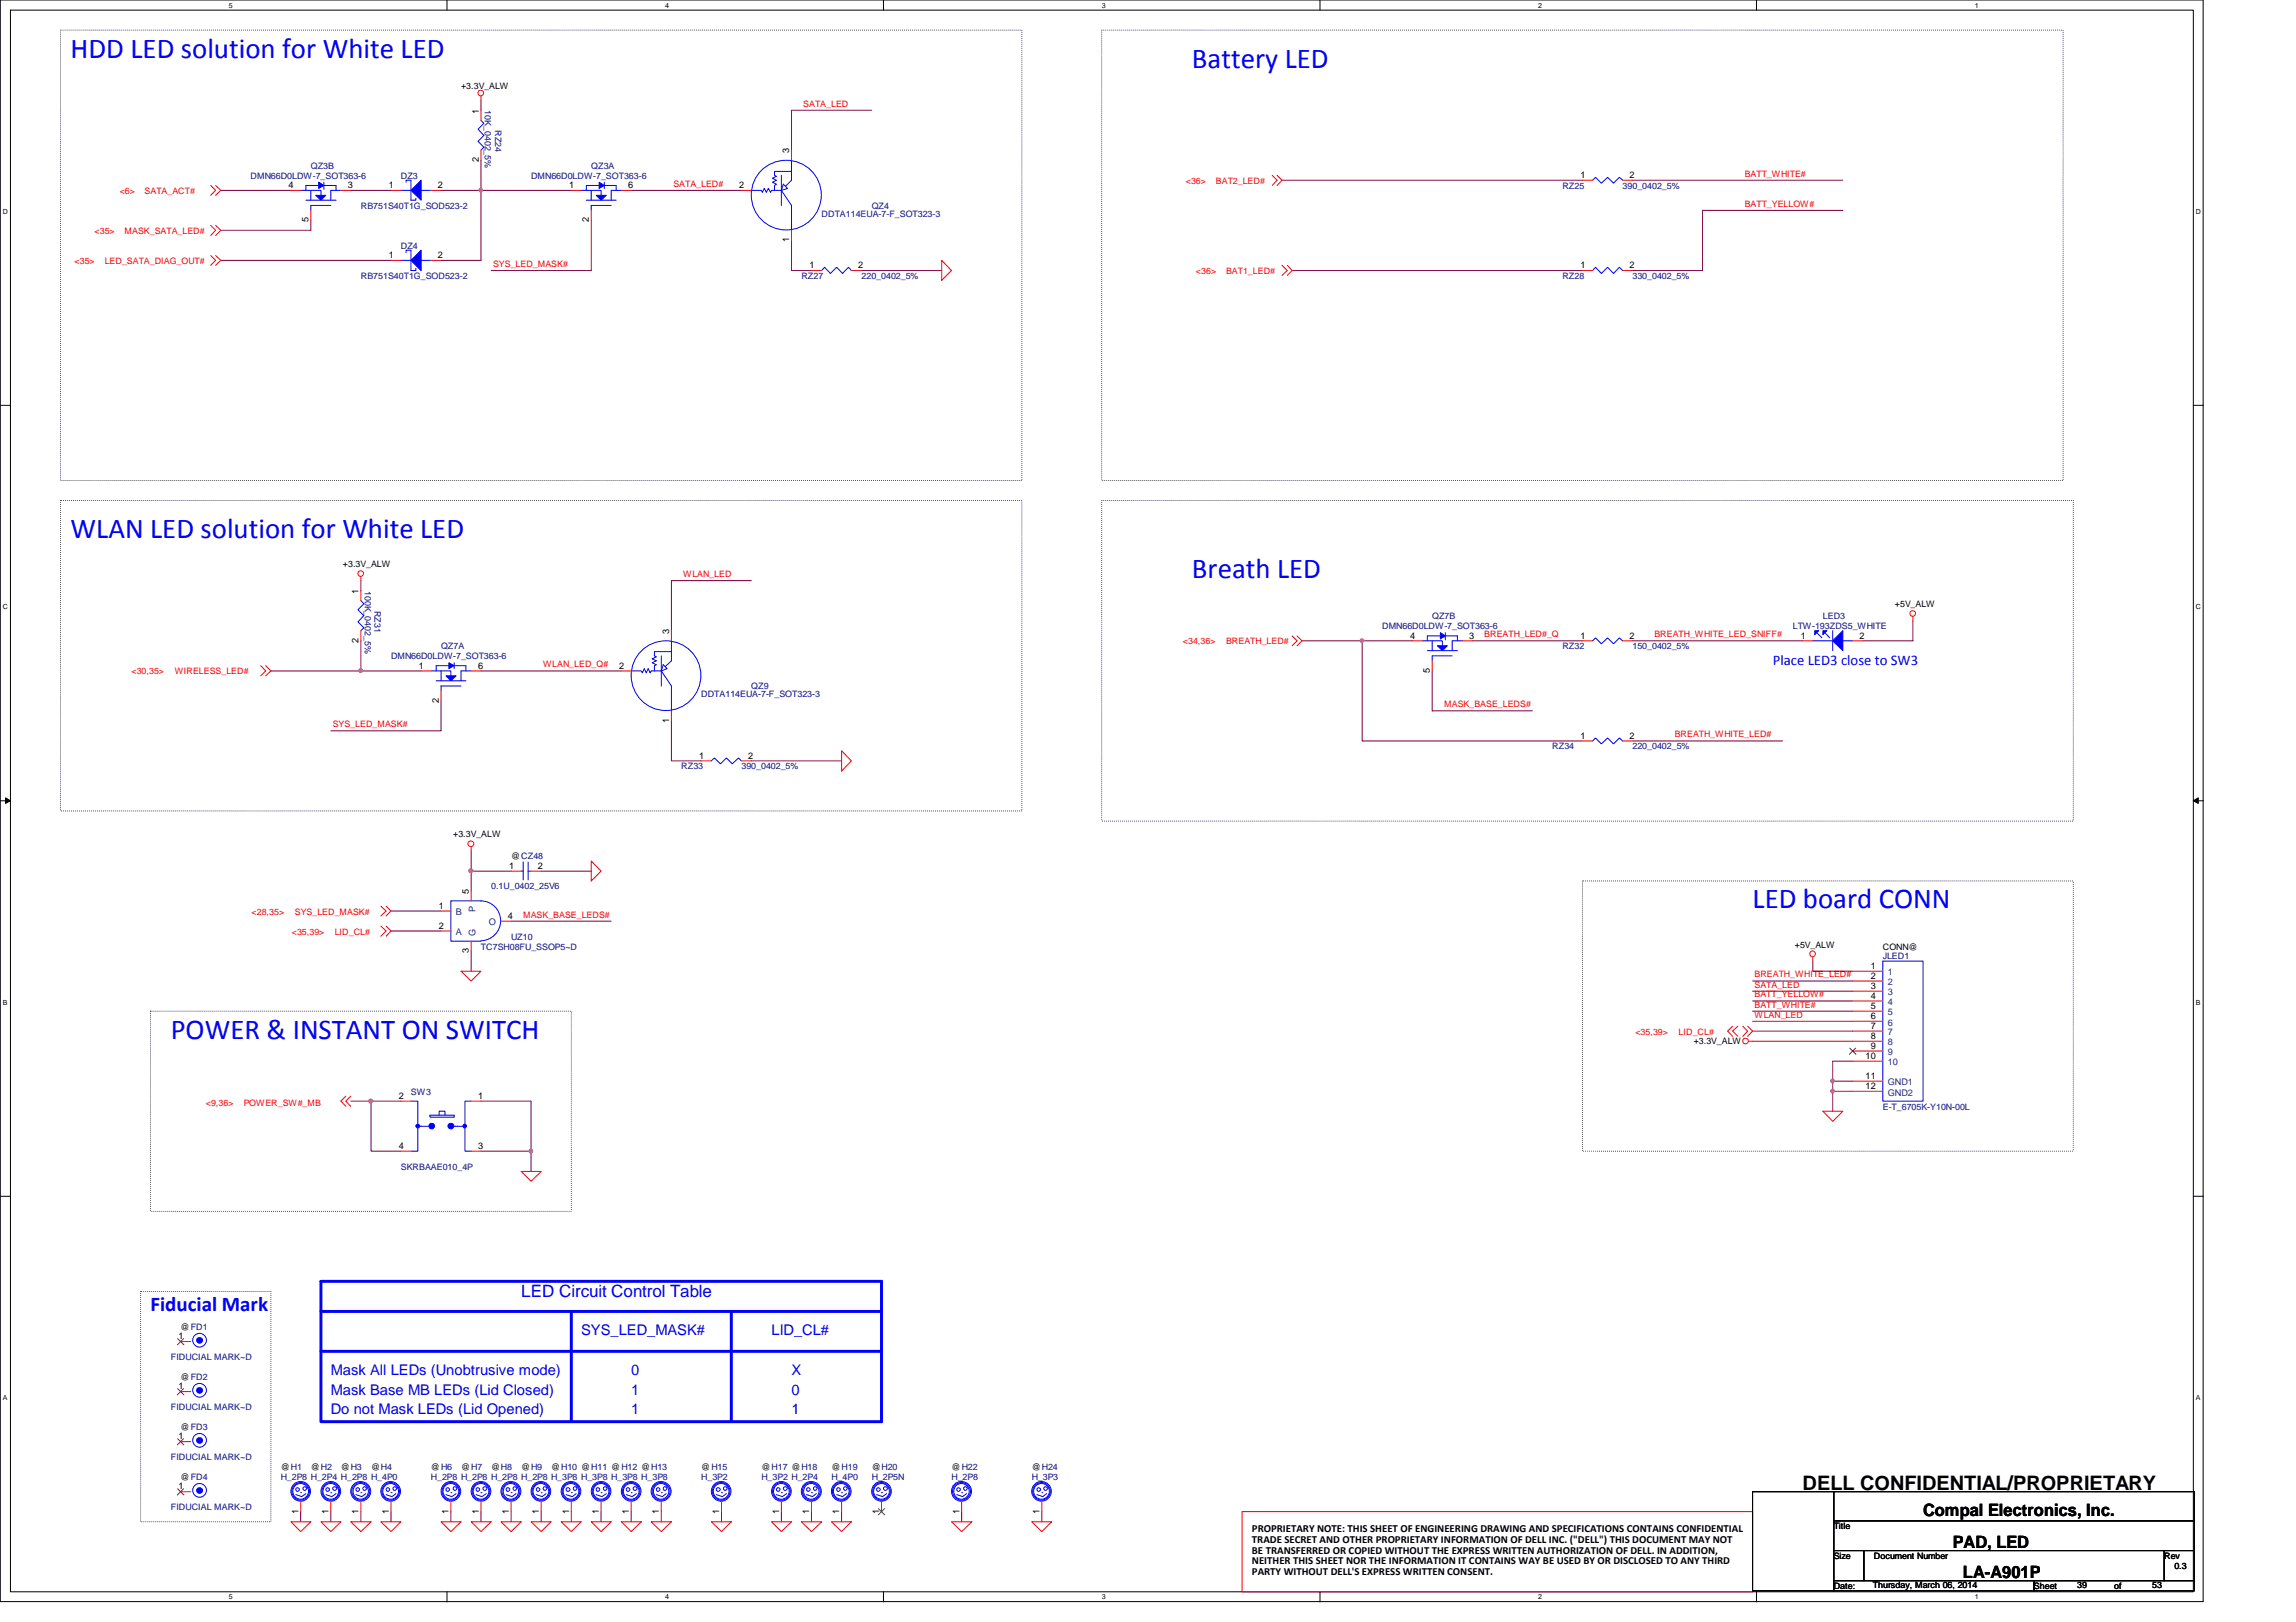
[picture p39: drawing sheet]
<svg xmlns="http://www.w3.org/2000/svg" width="297mm" height="210mm" viewBox="0 0 297 210" stroke-linecap="round" stroke-linejoin="round" font-family="sans-serif">
<defs><g id="words">
<g font-size="3.7" fill="#00f">
<text x="9.1" y="7.5">HDD LED solution for White LED</text>
<text x="154.2" y="8.8">Battery LED</text>
<text x="9.1" y="69.6">WLAN LED solution for White LED</text>
<text x="154.2" y="74.8">Breath LED</text>
<text x="226.7" y="117.6">LED board CONN</text>
<text x="22.1" y="134.4">POWER &amp; INSTANT ON SWITCH</text>
</g>
<text font-size="2.7" fill="#00f" x="19.5" y="169.7">Fiducial Mark</text>
<text font-size="2.6" x="233.2" y="192.9">DELL CONFIDENTIAL/PROPRIETARY</text>
<text font-size="2.2" fill="#00f" x="67.4" y="167.9">LED Circuit Control Table</text>
<g font-size="2.2">
<text x="248.8" y="196.1">Compal Electronics, Inc.</text>
<text x="252.6" y="200.3">PAD, LED</text>
<text x="254" y="204.2">LA-A901P</text>
</g>
<g font-size="1.9" fill="#00f">
<text x="229.4" y="86">Place LED3 close to SW3</text>
<text x="75.2" y="172.7">SYS_LED_MASK#</text>
<text x="99.8" y="172.7">LID_CL#</text>
<text x="42.8" y="177.9">Mask All LEDs (Unobtrusive mode)</text>
<text x="81.7" y="177.9">0</text>
<text x="102.4" y="177.9">X</text>
<text x="42.8" y="183">Do not Mask LEDs (Lid Opened)</text>
<text x="42.8" y="180.5">Mask Base MB LEDs (Lid Closed)</text>
<text x="81.7" y="183">1</text>
<text x="81.7" y="180.5">1</text>
<text x="102.4" y="183">1</text>
<text x="102.4" y="180.5">0</text>
</g>
<g font-size="1.4">
<text x="162" y="198.2">PROPRIETARY NOTE: THIS SHEET OF ENGINEERING DRAWING AND SPECIFICATIONS CONTAINS CONFIDENTIAL</text>
<text x="162" y="199.6">TRADE SECRET AND OTHER PROPRIETARY INFORMATION OF DELL INC. (&quot;DELL&quot;) THIS DOCUMENT MAY NOT</text>
<text x="162" y="201">BE TRANSFERRED OR COPIED WITHOUT THE EXPRESS WRITTEN AUTHORIZATION OF DELL. IN ADDITION,</text>
<text x="162" y="202.4">NEITHER THIS SHEET NOR THE INFORMATION IT CONTAINS WAY BE USED BY OR DISCLOSED TO ANY THIRD</text>
<text x="162" y="203.8">PARTY WITHOUT DELL'S EXPRESS WRITTEN CONSENT.</text>
</g>
<g font-size="1.2">
<text x="61.9" y="14.7" transform="rotate(-90 61.9 14.7)">1</text>
<text x="61.9" y="21" transform="rotate(-90 61.9 21)">2</text>
<text x="102.1" y="19.9" transform="rotate(-90 102.1 19.9)">3</text>
<text x="204.5" y="23">1</text>
<text x="210.8" y="23">2</text>
<text x="37.3" y="24.3">4</text>
<text x="39.9" y="28.8" transform="rotate(-90 39.9 28.8)">5</text>
<text x="45" y="24.3">3</text>
<text x="50.3" y="24.3">1</text>
<text x="56.6" y="24.3">2</text>
<text x="73.6" y="24.3">1</text>
<text x="76.2" y="28.8" transform="rotate(-90 76.2 28.8)">2</text>
<text x="81.3" y="24.3">6</text>
<text x="95.6" y="24.3">2</text>
<text x="50.3" y="33.4">1</text>
<text x="56.6" y="33.4">2</text>
<text x="102.1" y="31.4" transform="rotate(-90 102.1 31.4)">1</text>
<text x="104.7" y="34.7">1</text>
<text x="111" y="34.7">2</text>
<text x="204.5" y="34.7">1</text>
<text x="210.8" y="34.7">2</text>
<text x="46.4" y="76.8" transform="rotate(-90 46.4 76.8)">1</text>
<text x="46.4" y="83.2" transform="rotate(-90 46.4 83.2)">2</text>
<text x="86.6" y="82" transform="rotate(-90 86.6 82)">3</text>
<text x="182.5" y="82.6">4</text>
<text x="190.1" y="82.6">3</text>
<text x="204.5" y="82.6">1</text>
<text x="210.8" y="82.6">2</text>
<text x="233" y="82.6">1</text>
<text x="240.6" y="82.6">2</text>
<text x="54.2" y="86.5">1</text>
<text x="61.8" y="86.5">6</text>
<text x="80.1" y="86.5">2</text>
<text x="185" y="87.1" transform="rotate(-90 185 87.1)">5</text>
<text x="56.8" y="91" transform="rotate(-90 56.8 91)">2</text>
<text x="86.6" y="93.6" transform="rotate(-90 86.6 93.6)">1</text>
<text x="204.5" y="95.6">1</text>
<text x="210.8" y="95.6">2</text>
<text x="90.5" y="98.2">1</text>
<text x="96.8" y="98.2">2</text>
<text x="65.9" y="112.4">1</text>
<text x="69.6" y="112.4">2</text>
<text x="56.8" y="117.6">1</text>
<text x="60.7" y="115.7" transform="rotate(-90 60.7 115.7)">5</text>
<text x="65.7" y="118.9">4</text>
<text x="56.8" y="120.2">2</text>
<text x="60.7" y="123.4" transform="rotate(-90 60.7 123.4)">3</text>
<text x="242" y="125.4">1</text>
<text x="242" y="129.2">4</text>
<text x="242" y="128">3</text>
<text x="242" y="126.7">2</text>
<text x="242" y="131.9">6</text>
<text x="242" y="130.6">5</text>
<text x="241.3" y="137">10</text>
<text x="242" y="133.1">7</text>
<text x="242" y="134.5">8</text>
<text x="242" y="135.7">9</text>
<text x="51.6" y="142.2">2</text>
<text x="61.8" y="142.2">1</text>
<text x="241.3" y="139.6">11</text>
<text x="241.3" y="140.9">12</text>
<text x="51.6" y="148.7">4</text>
<text x="61.8" y="148.7">3</text>
<text x="23.1" y="173.3">1</text>
<text x="23.1" y="179.8">1</text>
<text x="23.1" y="186.3">1</text>
<text x="23.1" y="192.7">1</text>
<text x="38.6" y="195.9" transform="rotate(-90 38.6 195.9)">1</text>
<text x="42.5" y="195.9" transform="rotate(-90 42.5 195.9)">1</text>
<text x="46.4" y="195.9" transform="rotate(-90 46.4 195.9)">1</text>
<text x="50.3" y="195.9" transform="rotate(-90 50.3 195.9)">1</text>
<text x="58" y="195.9" transform="rotate(-90 58 195.9)">1</text>
<text x="61.9" y="195.9" transform="rotate(-90 61.9 195.9)">1</text>
<text x="65.8" y="195.9" transform="rotate(-90 65.8 195.9)">1</text>
<text x="69.7" y="195.9" transform="rotate(-90 69.7 195.9)">1</text>
<text x="73.6" y="195.9" transform="rotate(-90 73.6 195.9)">1</text>
<text x="77.5" y="195.9" transform="rotate(-90 77.5 195.9)">1</text>
<text x="81.4" y="195.9" transform="rotate(-90 81.4 195.9)">1</text>
<text x="85.3" y="195.9" transform="rotate(-90 85.3 195.9)">1</text>
<text x="93" y="195.9" transform="rotate(-90 93 195.9)">1</text>
<text x="100.8" y="195.9" transform="rotate(-90 100.8 195.9)">1</text>
<text x="104.7" y="195.9" transform="rotate(-90 104.7 195.9)">1</text>
<text x="108.6" y="195.9" transform="rotate(-90 108.6 195.9)">1</text>
<text x="113.7" y="195.9" transform="rotate(-90 113.7 195.9)">1</text>
<text x="124.1" y="195.9" transform="rotate(-90 124.1 195.9)">1</text>
<text x="134.5" y="195.9" transform="rotate(-90 134.5 195.9)">1</text>
</g>
<g font-size="1.2" fill="#004080">
<text x="59" y="118.4">B</text>
<text x="61.5" y="118" transform="rotate(-90 61.5 118)">P</text>
<text x="63.2" y="119.8">O</text>
<text x="59" y="121">A</text>
<text x="61.5" y="121.2" transform="rotate(-90 61.5 121.2)">G</text>
<text x="244.2" y="130.1">4</text>
<text x="244.2" y="128.8">3</text>
<text x="244.2" y="127.5">2</text>
<text x="244.2" y="126.2">1</text>
<text x="244.2" y="131.4">5</text>
<text x="244.2" y="132.7">6</text>
<text x="244.2" y="134">7</text>
<text x="244.2" y="135.3">8</text>
<text x="244.2" y="136.6">9</text>
<text x="244.2" y="137.9">10</text>
<text x="244.2" y="140.5">GND1</text>
<text x="244.2" y="141.8">GND2</text>
</g>
<g font-size="1.1">
<text x="59.6" y="11.5">+3.3V_ALW</text>
<text x="44.4" y="73.4">+3.3V_ALW</text>
<text x="245.1" y="78.6">+5V_ALW</text>
<text x="58.6" y="108.4">+3.3V_ALW</text>
<text x="66.1" y="111.2">@CZ48</text>
<text x="232.2" y="122.6">+5V_ALW</text>
<text x="243.6" y="122.9">CONN@</text>
<text x="219.1" y="135">+3.3V_ALW</text>
<text x="23.4" y="172.1">@FD1</text>
<text x="23.4" y="178.6">@FD2</text>
<text x="23.4" y="185.1">@FD3</text>
<text x="23.4" y="191.6">@FD4</text>
<text x="36.3" y="190.2">@H1</text>
<text x="40.2" y="190.2">@H2</text>
<text x="44.1" y="190.2">@H3</text>
<text x="48" y="190.2">@H4</text>
<text x="55.7" y="190.2">@H6</text>
<text x="59.6" y="190.2">@H7</text>
<text x="63.5" y="190.2">@H8</text>
<text x="67.4" y="190.2">@H9</text>
<text x="71.3" y="190.2">@H10 @H11 @H12 @H13</text>
<text x="90.7" y="190.2">@H15</text>
<text x="98.5" y="190.2">@H17 @H18</text>
<text x="107.6" y="190.2">@H19</text>
<text x="112.8" y="190.2">@H20</text>
<text x="123.1" y="190.2">@H22</text>
<text x="133.5" y="190.2">@H24</text>
<text x="237.2" y="197.9">Title</text>
<text x="237.2" y="201.8">Size</text>
<text x="242.4" y="201.8">Document Number</text>
<text x="280" y="201.8">Rev</text>
<text x="281.3" y="203.1">0.3</text>
<text x="237.2" y="205.7">Date:</text>
<text x="242.3" y="205.5">Thursday, March 06, 2014</text>
<text x="263.1" y="205.7">Sheet</text>
<text x="268.7" y="205.5">39</text>
<text x="273.5" y="205.7">of</text>
<text x="278.4" y="205.5">53</text>
</g>
<g font-size="1.1" fill="#000080">
<text x="62.7" y="14.3" transform="rotate(90 62.7 14.3)">10K_0402_5%</text>
<text x="64" y="16.8" transform="rotate(90 64 16.8)">RZ24</text>
<text x="32.4" y="23.2">DMN66D0LDW-7_SOT363-6</text>
<text x="40.2" y="21.8">QZ3B</text>
<text x="51.9" y="23.2">DZ3</text>
<text x="68.7" y="23.2">DMN66D0LDW-7_SOT363-6</text>
<text x="76.5" y="21.8">QZ3A</text>
<text x="46.7" y="27">RB751S40T1G_SOD523-2</text>
<text x="106.3" y="28.1">DDTA114EUA-7-F_SOT323-3</text>
<text x="112.8" y="27">QZ4</text>
<text x="202.1" y="24.4">RZ25</text>
<text x="209.9" y="24.4">390_0402_5%</text>
<text x="51.9" y="32.2">DZ4</text>
<text x="46.7" y="36.1">RB751S40T1G_SOD523-2</text>
<text x="103.7" y="36.1">RZ27</text>
<text x="111.5" y="36.1">220_0402_5%</text>
<text x="202.1" y="36.1">RZ28</text>
<text x="211.2" y="36.1">330_0402_5%</text>
<text x="47.2" y="76.5" transform="rotate(90 47.2 76.5)">100K_0402_5%</text>
<text x="48.5" y="79" transform="rotate(90 48.5 79)">RZ31</text>
<text x="178.8" y="81.4">DMN66D0LDW-7_SOT363-6</text>
<text x="185.3" y="80.1">QZ7B</text>
<text x="231.9" y="81.4">LTW-193ZDS5_WHITE</text>
<text x="235.8" y="80.1">LED3</text>
<text x="50.6" y="85.3">DMN66D0LDW-7_SOT363-6</text>
<text x="57.1" y="84">QZ7A</text>
<text x="97.2" y="89.2">QZ9</text>
<text x="202.1" y="84">RZ32</text>
<text x="211.2" y="84">150_0402_5%</text>
<text x="90.7" y="90.3">DDTA114EUA-7-F_SOT323-3</text>
<text x="88.1" y="99.6">RZ33</text>
<text x="95.9" y="99.6">390_0402_5%</text>
<text x="200.8" y="97">RZ34</text>
<text x="211.2" y="97">220_0402_5%</text>
<text x="63.5" y="115.1">0.1U_0402_25V6</text>
<text x="62.2" y="122.9">TC7SH08FU_SSOP5~D</text>
<text x="66.1" y="121.6">UZ10</text>
<text x="243.6" y="124.2">JLED1</text>
<text x="53.2" y="141.7">SW3</text>
<text x="243.6" y="143.6">E-T_6705K-Y10N-00L</text>
<text x="51.9" y="151.4">SKRBAAE010_4P</text>
<text x="22.1" y="176">FIDUCIAL MARK~D</text>
<text x="22.1" y="182.5">FIDUCIAL MARK~D</text>
<text x="22.1" y="188.9">FIDUCIAL MARK~D</text>
<text x="36.3" y="191.6">H_2P8 H_2P4 H_2P8 H_4P0</text>
<text x="55.7" y="191.6">H_2P8 H_2P8 H_2P8 H_2P8 H_3P8 H_3P8 H_3P8 H_3P8</text>
<text x="90.7" y="191.6">H_3P2</text>
<text x="98.5" y="191.6">H_3P2 H_2P4</text>
<text x="107.6" y="191.6">H_4P0</text>
<text x="112.8" y="191.6">H_2P5N</text>
<text x="123.1" y="191.6">H_2P8</text>
<text x="133.5" y="191.6">H_3P3</text>
<text x="22.1" y="195.4">FIDUCIAL MARK~D</text>
</g>
<g font-size="1.1" fill="#f00">
<text x="103.9" y="13.8">SATA_LED</text>
<text x="153.4" y="23.8">&lt;36&gt;</text>
<text x="157.3" y="23.8">BAT2_LED#</text>
<text x="225.7" y="22.9">BATT_WHITE#</text>
<text x="15.5" y="25.1">&lt;6&gt;</text>
<text x="18.7" y="25.1">SATA_ACT#</text>
<text x="87.1" y="24.2">SATA_LED#</text>
<text x="225.7" y="26.8">BATT_YELLOW#</text>
<text x="9.6" y="34.2">&lt;35&gt;</text>
<text x="12.2" y="30.3">&lt;35&gt;</text>
<text x="13.5" y="34.2">LED_SATA_DIAG_OUT#</text>
<text x="16.1" y="30.3">MASK_SATA_LED#</text>
<text x="63.8" y="34.5">SYS_LED_MASK#</text>
<text x="154.7" y="35.4">&lt;36&gt;</text>
<text x="158.6" y="35.4">BAT1_LED#</text>
<text x="88.4" y="74.7">WLAN_LED</text>
<text x="153" y="83.4">&lt;34,36&gt;</text>
<text x="158.6" y="83.4">BREATH_LED#</text>
<text x="192" y="82.5">BREATH_LED#_Q</text>
<text x="214" y="82.5">BREATH_WHITE_LED_SNIFF#</text>
<text x="17" y="87.2">&lt;30,35&gt;</text>
<text x="22.6" y="87.2">WIRELESS_LED#</text>
<text x="70.3" y="86.4">WLAN_LED_Q#</text>
<text x="43" y="94.1">SYS_LED_MASK#</text>
<text x="186.9" y="91.5">MASK_BASE_LEDS#</text>
<text x="216.7" y="95.4">BREATH_WHITE_LED#</text>
<text x="32.6" y="118.4">&lt;28,35&gt;</text>
<text x="38.1" y="118.4">SYS_LED_MASK#</text>
<text x="67.7" y="118.7">MASK_BASE_LEDS#</text>
<text x="37.8" y="120.9">&lt;35,39&gt;</text>
<text x="43.3" y="120.9">LID_CL#</text>
<text x="227" y="131.7">WLAN_LED</text>
<text x="227" y="130.4">BATT_WHITE#</text>
<text x="227" y="126.5">BREATH_WHITE_LED#</text>
<text x="227" y="127.8">SATA_LED</text>
<text x="227" y="129.1">BATT_YELLOW#</text>
<text x="211.6" y="133.9">&lt;35,39&gt;</text>
<text x="217.2" y="133.9">LID_CL#</text>
<text x="26.6" y="143.1">&lt;9,36&gt;</text>
<text x="31.5" y="143.1">POWER_SW#_MB</text>
</g>
<g font-size=".9">
<text x="29.6" y="1">5</text>
<text x="86.1" y="1">4</text>
<text x="142.5" y="1">3</text>
<text x="199" y="1">2</text>
<text x="255.5" y="1">1</text>
<text x=".4" y="27.7">D</text>
<text x="284.1" y="27.7">D</text>
<text x=".4" y="78.8">C</text>
<text x="284.1" y="78.8">C</text>
<text x=".4" y="130">B</text>
<text x="284.1" y="130">B</text>
<text x=".4" y="181.2">A</text>
<text x="284.1" y="181.2">A</text>
<text x="29.6" y="207">5</text>
<text x="86.1" y="207">4</text>
<text x="142.5" y="207">3</text>
<text x="199" y="207">2</text>
<text x="255.5" y="207">1</text>
</g>
</g></defs>
<path d="M0 0h285v207.3h-285zM1.4 1.3h282.4v204.7h-282.4z" fill="none" stroke="#000" stroke-width=".13"/>
<g fill="#fff">
<path d="M29.6 .2h.5v1h-.5z"/>
<path d="M29.6 206.2h.5v1h-.5z"/>
</g>
<path d="M57.8 0v1.3M57.8 206v1.3" fill="none" stroke="#000" stroke-width=".13"/>
<g fill="#fff">
<path d="M86.1 .2h.5v1h-.5z"/>
<path d="M86.1 206.2h.5v1h-.5z"/>
</g>
<path d="M114.3 0v1.3M114.3 206v1.3" fill="none" stroke="#000" stroke-width=".13"/>
<g fill="#fff">
<path d="M142.5 .2h.5v1h-.5z"/>
<path d="M142.5 206.2h.5v1h-.5z"/>
</g>
<path d="M170.8 0v1.3M170.8 206v1.3" fill="none" stroke="#000" stroke-width=".13"/>
<g fill="#fff">
<path d="M199 .2h.5v1h-.5z"/>
<path d="M199 206.2h.5v1h-.5z"/>
</g>
<path d="M227.2 0v1.3M227.2 206v1.3" fill="none" stroke="#000" stroke-width=".13"/>
<g fill="#fff">
<path d="M255.5 .2h.5v1h-.5z"/>
<path d="M255.5 206.2h.5v1h-.5z"/>
<path d="M.4 26.9h.6v1h-.6z"/>
<path d="M284.1 26.9h.6v1h-.6z"/>
<path d="M.4 78h.6v1h-.6z"/>
<path d="M284.1 78h.6v1h-.6z"/>
</g>
<path d="M0 52.5h1.4M283.8 52.5h1.3" fill="none" stroke="#000" stroke-width=".13"/>
<g fill="#fff">
<path d="M.4 129.2h.6v1h-.6z"/>
<path d="M284.1 129.2h.6v1h-.6z"/>
</g>
<path d="M0 103.6h1.4M.7 103.3l.7 .3-.7 .4zM283.8 103.6l.6-.3v.7zM283.8 103.6h1.3" fill="none" stroke="#000" stroke-width=".13"/>
<path d="M.7 103.3l.7 .3-.7 .4zM283.8 103.6l.6-.3v.7z" fill="#000"/>
<g fill="#fff">
<path d="M.4 180.4h.5v1h-.5z"/>
<path d="M284.1 180.4h.5v1h-.5z"/>
</g>
<path d="M0 154.8h1.4M283.8 154.8h1.3M114 179.5h.1" fill="none" stroke="#000" stroke-width=".13"/>
<path d="M41.5 169.7h72.5M41.5 165.8h72.5v18.2h-72.5zM41.5 174.9h72.5M73.9 169.7v14.3M94.6 169.7v14.3" fill="none" stroke="#00f" stroke-width=".38"/>
<path d="M7.8 3.9h124.4v58.3h-124.4zM142.5 3.9h124.4v58.3h-124.4zM7.8 64.8h124.4v40.1h-124.4zM142.5 64.8h125.7v41.5h-125.7zM204.7 114h63.5v35h-63.5zM19.5 130.9h54.4v25.9h-54.4zM18.2 167.1h16.8v29.8h-16.8z" fill="none" stroke="#000" stroke-width=".13" stroke-dasharray="0 .3"/>
<path d="M160.7 195.6h66v10.4h-66z" fill="none" stroke="#f00" stroke-width=".13"/>
<path d="M66.1 112.7h-5.1v2.6" fill="none" stroke="#800040" stroke-width=".13"/>
<circle cx="60.9" cy="112.7" r=".26" fill="#f0f"/>
<circle cx="60.9" cy="112.7" r=".26" fill="none" stroke="#f0f" stroke-width=".13"/>
<path d="M62.2 13v1.3M102.4 14.3v5.1M165.9 23.3h38.8M167.2 35h37.5M211.2 23.3h27.2M238.4 27.2h-18.1v7.8h-9.1M46.7 75.1v1.4M86.9 75.1v6.5M176.2 82.9h6.5M247.5 80.3v2.6h-6.5M61 110.1v2.6" fill="none" stroke="#800040" stroke-width=".13"/>
<path d="M176 82.7h.4v.2v.2h-.2h-.2z" fill-rule="evenodd" fill="#f0f"/>
<path d="M176 82.7h.4v.2v.2h-.2h-.2z" fill="none" stroke="#f0f" stroke-width=".13"/>
<g fill="none" stroke="#800040" stroke-width=".13">
<path d="M190.5 82.9h14.2M211.2 82.9h22M70 112.7h6.5M61 123.1v2.6M68.7 142.5v6.5h-6.5M38.9 195.6v1.3M42.8 195.6v1.3M46.7 195.6v1.3M50.6 195.6v1.3M58.3 195.6v1.3M62.2 195.6v1.3M77.8 195.6v1.3"/>
<path d="M85.6 195.6v1.3"/>
</g>
<path d="M68.5 148.8l.2-.1 .2 .1-.1 .3-.1 .1-.2-.1z" fill-rule="evenodd" fill="#f0f"/>
<path d="M68.5 148.8l.2-.1 .2 .1-.1 .3-.1 .1-.2-.1z" fill="none" stroke="#f0f" stroke-width=".13"/>
<g fill="none" stroke="#800040" stroke-width=".13">
<path d="M28.6 33.7h22M40.2 28.5v1.3h-11.6M57.1 24.6h5.1M57.1 33.7h5.1M62.2 24.6h11.7M62.2 20.7v3.9M76.5 28.5v6.5h-13M111.5 35h10.3M57.1 90.7v3.9h-14.3M97.2 98.5h11.7M185.3 86.8v5.2h12.9M66.1 119.2h13"/>
<path d="M50.6 120.5h6.5M62.2 142.5h6.5M68.7 149v2.6M66.1 195.6v1.3M81.7 195.6v1.3M93.3 195.6v1.3M101.1 195.6v1.3M105 195.6v1.3"/>
</g>
<path d="M62 24.4h.4v.2v.2h-.2h-.2z" fill-rule="evenodd" fill="#f0f"/>
<path d="M62 24.4h.4v.2v.2h-.2h-.2z" fill="none" stroke="#f0f" stroke-width=".13"/>
<path d="M45.4 24.6h5.2M62.2 24.6v9.1M81.7 24.6h14.2M102.4 31.1v3.9h2.6M62.2 86.8h18.2M86.9 93.3v5.2h3.8M45.4 142.5h6.5M48 142.5v6.5h3.9" fill="none" stroke="#800040" stroke-width=".13"/>
<circle cx="48" cy="142.5" r=".26" fill="#f0f"/>
<circle cx="48" cy="142.5" r=".26" fill="none" stroke="#f0f" stroke-width=".13"/>
<path d="M35 86.8h11.7M46.7 82.9v3.9h7.8M50.6 117.9h6.5" fill="none" stroke="#800040" stroke-width=".13"/>
<path d="M46.5 86.6l.1-.1 .3 .1-.1 .4h-.2h-.1z" fill-rule="evenodd" fill="#f0f"/>
<path d="M46.5 86.6l.1-.1 .3 .1-.1 .4h-.2h-.1z" fill="none" stroke="#f0f" stroke-width=".13"/>
<g fill="none" stroke="#800040" stroke-width=".13">
<path d="M102.4 14.3h10.4M28.6 24.6h9M86.9 75.1h10.3M168.4 82.9h7.8v13h28.5M211.2 95.9h19.4M226.7 134.7h13M226.7 133.4h13M226.7 132.2h13M226.7 130.9h13M226.7 127h13M226.7 128.3h13M226.7 129.5h13"/>
<path d="M237.1 139.9h2.6M70 195.6v1.3M73.9 195.6v1.3M108.9 195.6v1.3M124.4 195.6v1.3M134.8 195.6v1.3"/>
</g>
<path d="M236.9 139.7h.3l.1 .2-.1 .1-.1 .1-.2-.1z" fill-rule="evenodd" fill="#f0f"/>
<path d="M236.9 139.7h.3l.1 .2-.1 .1-.1 .1-.2-.1z" fill="none" stroke="#f0f" stroke-width=".13"/>
<path d="M234.5 124.4v1.3h5.2M239.7 137.3h-2.6v3.9M237.1 141.2v2.6M237.1 141.2h2.6" fill="none" stroke="#800040" stroke-width=".13"/>
<path d="M236.9 141h.3l.1 .2-.1 .2h-.1h-.2z" fill-rule="evenodd" fill="#f0f"/>
<path d="M236.9 141h.3l.1 .2-.1 .2h-.1h-.2z" fill="none" stroke="#f0f" stroke-width=".13"/>
<g fill="none" stroke="#f00" stroke-width=".13">
<path d="M62.2 12.4v.6M27.3 24l.6 .6-.6 .7M27.3 33.1l.6 .6-.6 .6M27.3 29.2l.6 .6-.6 .7M27.9 24l.7 .6-.7 .7M27.9 33.1l.7 .6-.7 .6M27.9 29.2l.7 .6-.7 .7M121.8 33.7l1.3 1.3-1.3 1.3zM164.6 22.7l.6 .6-.6 .7M165.2 22.7l.7 .6-.7 .7M165.9 34.3l.6 .7-.6 .6M166.5 34.3l.7 .7-.7 .6"/>
<path d="M46.7 74.6v.5M247.5 79.8v.5M33.7 86.1l.7 .7-.7 .7M34.4 86.1l.6 .7-.6 .7M108.9 97.2l1.2 1.3-1.2 1.3zM167.2 82.3l.6 .6-.6 .7M167.8 82.3l.6 .6-.6 .7M49.3 117.3l.6 .6-.6 .6M49.3 119.8l.6 .7-.6 .7M49.9 117.3l.7 .6-.7 .6M49.9 119.8l.7 .7-.7 .7M61 109.6v.5"/>
<path d="M76.5 111.4l1.3 1.3-1.3 1.3zM59.6 125.7h2.6l-1.2 1.3zM224.2 132.8l-.7 .6 .7 .7M224.8 132.8l-.6 .6 .6 .7M225.5 132.8l.6 .6-.6 .7M226.1 132.8l.6 .6-.6 .7M226.2 134.7h.5M234.5 123.9v.5M44.7 141.9l-.6 .6 .6 .7M45.4 141.9l-.7 .6 .7 .7M67.4 151.6h2.6l-1.3 1.3zM235.8 143.8h2.6l-1.3 1.3z"/>
<path d="M37.6 196.9h2.6l-1.3 1.3zM41.5 196.9h2.6l-1.3 1.3zM45.4 196.9h2.6l-1.3 1.3zM49.3 196.9h2.6l-1.3 1.3zM57.1 196.9h2.5l-1.3 1.3zM61 196.9h2.5l-1.3 1.3zM64.8 196.9h2.6l-1.3 1.3zM68.7 196.9h2.6l-1.3 1.3zM72.6 196.9h2.6l-1.3 1.3zM76.5 196.9h2.6l-1.3 1.3zM80.4 196.9h2.6l-1.3 1.3zM84.2 196.9h2.7l-1.3 1.3z"/>
<path d="M85.6 194.3v1.3M92 196.9h2.6l-1.3 1.3zM99.8 196.9h2.6l-1.3 1.3zM103.7 196.9h2.6l-1.3 1.3zM107.6 196.9h2.5l-1.2 1.3zM123.1 196.9h2.6l-1.3 1.3zM133.5 196.9h2.6l-1.3 1.3z"/>
<circle cx="62.2" cy="12" r=".37"/>
<circle cx="46.7" cy="74.2" r=".37"/>
<circle cx="247.4" cy="79.4" r=".37"/>
<circle cx="60.9" cy="109.2" r=".37"/>
<circle cx="225.8" cy="134.7" r=".37"/>
<circle cx="234.5" cy="123.4" r=".38"/>
</g>
<path d="M226.7 193h10.5v12.9h-10.5zM237.2 193h46.7v3.8h-46.7zM237.2 196.8h46.7v3.9h-46.7zM237.2 200.7h3.9v3.9h-3.9zM237.2 204.6h25.9v1.3h-25.9zM241.1 200.7h38.9v3.9h-38.9zM263.1 204.6h20.8v1.3h-20.8zM280 200.7h3.9v3.9h-3.9z" fill="none" stroke="#000" stroke-width=".13"/>
<g fill="none" stroke="#00f" stroke-width=".13">
<path d="M85 192.6h.3l.1 .1-.1 .2-.2 .1-.1-.1zM85.6 193.2h.1M85.9 192.5h.3l.1 .1-.1 .2-.2 .1-.1-.1zM86.2 193.3l-.5 .4-.8-.3"/>
<circle cx="85.5" cy="193" r="1.01"/>
<circle cx="85.5" cy="193" r="1.28"/>
<circle cx="85.5" cy="193" r="1.15"/>
</g>
<path d="M238.4 81.6v2.6l-1.3-1.3z" fill="#00f"/>
<path d="M238.4 81.6v2.6l-1.3-1.3z" fill="none" stroke="#00f" stroke-width=".13"/>
<path d="M235.8 81.6h.5l-.5 .5z" fill="#00f"/>
<path d="M235.8 81.6h.5l-.5 .5z" fill="none" stroke="#00f" stroke-width=".13"/>
<path d="M234.8 81.6h.5l-.5 .5z" fill="#00f"/>
<g fill="none" stroke="#00f" stroke-width=".13">
<path d="M206 95.9l.4-.4 .8 .8 .8-.8 .7 .8 .8-.8 .4 .4M234.5 82.9h2.6M234.8 81.6h.5l-.5 .5zM235 81.9l.7 .7M236.1 81.9l.6 .7M237.1 81.6v2.6M238.4 82.9h1.3M93.3 193.2h.2M93.7 192.5h.3l.1 .1-.1 .2-.2 .1-.1-.1zM94 193.3l-.5 .4-.8-.3"/>
<circle cx="92.9" cy="192.8" r=".25"/>
<circle cx="93.3" cy="193" r="1.02"/>
<circle cx="93.3" cy="193" r="1.27"/>
<circle cx="93.3" cy="193" r="1.14"/>
</g>
<path d="M204.7 95.9h1.3M209.9 95.9h1.3M233.2 82.9h1.3M239.7 82.9h1.3M93.3 194.3v1.3" fill="none" stroke="#f00" stroke-width=".13"/>
<circle cx="25.8" cy="186.4" r=".37" fill="#00f"/>
<g fill="none" stroke="#00f" stroke-width=".13">
<path d="M184.7 84.2h3.8M185.3 82.9v1.3M187.9 84.9h-2.6v.6M187.9 82.9v1.3M108.3 192.6h.3l.1 .1-.1 .2-.1 .1-.2-.1zM108.9 193.2h.1M109.2 192.5h.3l.1 .1-.1 .2-.2 .1-.1-.1zM109.5 193.3l-.5 .4-.8-.3"/>
<circle cx="25.8" cy="186.4" r=".89"/>
<circle cx="25.8" cy="186.4" r=".37"/>
<circle cx="108.8" cy="193" r="1.02"/>
<circle cx="108.8" cy="193" r="1.27"/>
<circle cx="108.8" cy="193" r="1.14"/>
</g>
<path d="M23.4 186.6h1.3M108.9 194.3v1.3" fill="none" stroke="#f00" stroke-width=".13"/>
<path d="M23 186.2l.8 .8M23.7 186.2l-.8 .8" fill="none" stroke="#804000" stroke-width=".13"/>
<path d="M186 83.6h1.2l-.6 .6z" fill="#00f"/>
<path d="M184 82.9h2.6v.7M184.7 82.3h1.6M186 83.6h1.2l-.6 .6zM187.9 82.9h1.3M188.5 82.3v.6" fill="none" stroke="#00f" stroke-width=".13"/>
<path d="M186.3 81.9l.7 .4-.7 .4z" fill="#00f"/>
<g fill="none" stroke="#00f" stroke-width=".13">
<path d="M92 98.5l.4-.4 .8 .7 .8-.7 .7 .7 .8-.7 .4 .4M184.7 82.3v.6M186.3 81.9l.7 .4-.7 .4zM187 81.9v.9M187 82.3h1.5M206 82.9l.4-.3 .8 .7 .8-.7 .7 .7 .8-.7 .4 .3M69.4 192.6h.4v.1v.2l-.2 .1-.2-.1zM70 193.2h.1M70.3 192.5h.4v.1v.2l-.2 .1-.2-.1zM70.7 193.3l-.6 .4-.7-.3M100.5 192.6h.3l.1 .1-.1 .2-.1 .1-.2-.1zM101.1 193.2h.1"/>
<path d="M101.8 193.3l-.6 .4-.7-.3"/>
<circle cx="70" cy="193" r="1.02"/>
<circle cx="70" cy="193" r="1.27"/>
<circle cx="70" cy="193" r="1.14"/>
<circle cx="101.1" cy="193" r="1.02"/>
<circle cx="101.1" cy="193" r="1.27"/>
<circle cx="101.1" cy="193" r="1.14"/>
<circle cx="101.6" cy="192.6" r=".25"/>
</g>
<path d="M90.7 98.5h1.3M95.9 98.5h1.3M182.7 82.9h1.3M185.3 85.5v1.3M189.2 82.9h1.3M204.7 82.9h1.3M209.9 82.9h1.3M70 194.3v1.3M101.1 194.3v1.3" fill="none" stroke="#f00" stroke-width=".13"/>
<circle cx="25.8" cy="179.9" r=".37" fill="#00f"/>
<g fill="none" stroke="#00f" stroke-width=".13">
<path d="M67.4 112.7h.3M67.7 111.5v2.4M68.3 111.5v2.4M68.3 112.7h.4M42.2 192.6h.3l.1 .1-.1 .2-.1 .1-.2-.1zM42.8 193.2h.1M43.5 193.3l-.6 .4-.7-.3M73.9 193.2h.1M74.2 192.5h.4v.1v.2l-.2 .1-.2-.1zM74.5 193.3l-.5 .4-.8-.3"/>
<circle cx="25.8" cy="179.9" r=".89"/>
<circle cx="25.8" cy="179.9" r=".37"/>
<circle cx="42.8" cy="193" r="1.02"/>
<circle cx="42.8" cy="193" r="1.27"/>
<circle cx="42.8" cy="193" r="1.14"/>
<circle cx="43.3" cy="192.6" r=".25"/>
<circle cx="73.5" cy="192.8" r=".25"/>
<circle cx="73.9" cy="193" r="1.02"/>
<circle cx="73.9" cy="193" r="1.27"/>
<circle cx="73.9" cy="193" r="1.14"/>
</g>
<path d="M66.1 112.7h1.3M68.7 112.7h1.3M23.4 180.1h1.3M42.8 194.3v1.3M73.9 194.3v1.3" fill="none" stroke="#f00" stroke-width=".13"/>
<path d="M23 179.7l.8 .8M23.7 179.7l-.8 .8" fill="none" stroke="#804000" stroke-width=".13"/>
<circle cx="54.1" cy="145.7" r=".25" fill="#00f"/>
<circle cx="54.1" cy="145.7" r=".25" fill="none" stroke="#00f" stroke-width=".13"/>
<circle cx="55.8" cy="145.7" r=".37" fill="#00f"/>
<circle cx="55.8" cy="145.7" r=".37" fill="none" stroke="#00f" stroke-width=".13"/>
<circle cx="58.3" cy="145.7" r=".37" fill="#00f"/>
<circle cx="58.3" cy="145.7" r=".37" fill="none" stroke="#00f" stroke-width=".13"/>
<path d="M60 145.6h.3l.1 .1-.1 .2-.2 .1-.1-.1z" fill-rule="evenodd" fill="#00f"/>
<g fill="none" stroke="#00f" stroke-width=".13">
<path d="M97.2 24.6h1.3l.1 .3 .3-.5 .2 .5 .3-.5 .3 .5 .1-.3h1.3M101.1 22.7v3.9M101.1 24.6l1.3 2v3.2M101.3 23.8l.6 .6-.8 .2zM102.4 20.7v2.6l-.8 .8M102.4 22.2h-2.2v.5l.3 .1-.6 .3 .6 .2-.6 .3 .6 .2-.3 .2v.6M206 35l.4-.4 .8 .8 .8-.8 .7 .8 .8-.8 .4 .4M53.2 142.5h.9v3M54.1 146v3h-.9M54.4 145.8h1.2M55.6 144.3h3.2v.3h-3.2zM56.8 144.3v-.5h.8v.5"/>
<path d="M58.8 145.8h1.1M60 145.6h.3l.1 .1-.1 .2-.2 .1-.1-.1zM60.2 146v3h.8M61 142.5h-.8v3M50 192.6h.3l.1 .1-.1 .2-.1 .1-.2-.1zM50.6 193.2h.1M50.9 192.5h.3l.1 .1-.1 .2-.1 .1-.2-.1zM51.2 193.3l-.5 .4-.8-.3M123.8 192.6h.4v.1v.2l-.2 .1-.2-.1zM124.4 193.2h.1M124.7 192.5h.4v.1v.2l-.2 .1-.2-.1zM125 193.3l-.5 .4-.7-.3"/>
<circle cx="101.7" cy="25.2" r="4.5"/>
<circle cx="50.5" cy="193" r="1.02"/>
<circle cx="50.5" cy="193" r="1.27"/>
<circle cx="50.5" cy="193" r="1.14"/>
<circle cx="124.4" cy="193" r="1.01"/>
<circle cx="124.4" cy="193" r="1.28"/>
<circle cx="124.4" cy="193" r="1.15"/>
</g>
<path d="M102.4 19.4v1.3M95.9 24.6h1.3M102.4 29.8v1.3M204.7 35h1.3M209.9 35h1.3M51.9 142.5h1.3M51.9 149h1.3M61 142.5h1.2M61 149h1.2M50.6 194.3v1.3M124.4 194.3v1.3" fill="none" stroke="#f00" stroke-width=".13"/>
<circle cx="25.8" cy="173.5" r=".37" fill="#00f"/>
<g fill="none" stroke="#00f" stroke-width=".13">
<path d="M57.8 192.6h.3l.1 .1-.1 .2-.2 .1-.1-.1zM58.3 193.2h.2M58.7 192.5h.3l.1 .1-.1 .2-.2 .1-.1-.1zM59 193.3l-.5 .4-.8-.3"/>
<circle cx="25.8" cy="173.4" r=".89"/>
<circle cx="25.8" cy="173.5" r=".37"/>
<circle cx="58.3" cy="193" r="1.02"/>
<circle cx="58.3" cy="193" r="1.27"/>
<circle cx="58.3" cy="193" r="1.14"/>
</g>
<path d="M23.4 173.6h1.3M58.3 194.3v1.3" fill="none" stroke="#f00" stroke-width=".13"/>
<path d="M23 173.2l.8 .8M23.7 173.2l-.8 .8" fill="none" stroke="#804000" stroke-width=".13"/>
<path d="M54.5 23.3v2.6l-1.3-1.3z" fill="#00f"/>
<g fill="none" stroke="#00f" stroke-width=".13">
<path d="M51.9 24.6h1.3M52.5 23.6v-.3h.7v2.6h.6v-.2M53.2 24.6l1.3-1.3v2.6zM54.5 24.6h1.2M106.3 35l.4-.4 .7 .8 .8-.8 .8 .8 .8-.8 .3 .4M206 23.3l.4-.4 .8 .8 .8-.8 .7 .8 .8-.8 .4 .4M46.7 77.7l.4 .4-.8 .8 .8 .8-.8 .8 .8 .7-.4 .4M56.4 88.1h3.9M57.1 86.8v1.3M59.6 88.8h-2.5v.6M59.6 86.8v1.3M81.7 86.8h1.3l.1 .3 .3-.6 .2 .6 .3-.6 .2 .6 .1-.3h1.4"/>
<path d="M85.6 84.9v3.9M85.6 86.8l1.3 2v3.2M85.8 86l.5 .5-.7 .3zM86.9 84.3h-2.2v.6l.2 .1-.5 .3 .5 .2-.5 .3 .5 .2-.2 .1v.7M86.9 82.9v2.6l-.8 .8M62.2 121.8a2.58 2.58 0 0 0 2.6-2.6 2.58 2.58 0 0 0-2.6-2.6h-3.9v5.2h3.9M243.6 124.4h5.2v18.1h-5.2zM38.3 192.6h.4v.1v.2l-.2 .1-.2-.1zM38.9 193.2h.1M39.3 192.5h.3l.1 .1-.1 .2-.2 .1-.1-.1zM39.6 193.3l-.6 .4-.7-.3M65.5 192.6h.4l.1 .1-.1 .2-.2 .1-.2-.1z"/>
<path d="M66.1 193.2h.1M66.4 192.5h.4v.1v.2l-.2 .1-.2-.1zM66.8 193.3l-.6 .4-.7-.3M81.1 192.6h.3l.1 .1-.1 .2-.2 .1-.1-.1zM81.7 193.2h.1M82.3 193.3l-.5 .4-.8-.3M104.4 192.6h.3l.1 .1-.1 .2-.1 .1-.2-.1zM105 193.2h.1M105.3 192.5h.3l.1 .1-.1 .2-.2 .1-.1-.1zM105.6 193.3l-.5 .4-.8-.3M113.5 192.6h.3l.1 .1-.1 .2-.2 .1-.1-.1zM114 193.2h.2"/>
<path d="M114.7 193.3l-.5 .4-.8-.3"/>
<circle cx="86.2" cy="87.4" r="4.5"/>
<circle cx="38.9" cy="193" r="1.02"/>
<circle cx="38.9" cy="193" r="1.27"/>
<circle cx="38.9" cy="193" r="1.14"/>
<circle cx="66.1" cy="193" r="1.01"/>
<circle cx="66.1" cy="193" r="1.28"/>
<circle cx="66.1" cy="193" r="1.15"/>
<circle cx="81.7" cy="193" r="1.02"/>
<circle cx="81.7" cy="193" r="1.27"/>
<circle cx="81.7" cy="193" r="1.14"/>
<circle cx="82.2" cy="192.6" r=".25"/>
<circle cx="104.9" cy="193" r="1.01"/>
<circle cx="105" cy="193" r="1.28"/>
<circle cx="105" cy="193" r="1.15"/>
<circle cx="114" cy="193" r="1.02"/>
<circle cx="114" cy="193" r="1.27"/>
<circle cx="114" cy="193" r="1.14"/>
<circle cx="114.6" cy="192.6" r=".25"/>
</g>
<g fill="none" stroke="#f00" stroke-width=".13">
<path d="M50.6 24.6h1.3M55.7 24.6h1.4M105 35h1.3M110.1 35h1.4M204.7 23.3h1.3M209.9 23.3h1.3M46.7 76.5v1.2M46.7 81.6v1.3M80.4 86.8h1.3M86.9 92v1.3M86.9 81.6v1.3M57.1 117.9h1.2"/>
<path d="M61 115.3v1.3M64.8 119.2h1.3M57.1 120.5h1.2M61 121.8v1.3M239.7 129.5h3.9M239.7 128.3h3.9M239.7 127h3.9M239.7 125.7h3.9M239.7 132.2h3.9M239.7 130.9h3.9M239.7 139.9h3.9M239.7 133.4h3.9"/>
<path d="M239.7 134.7h3.9M239.7 136h3.9M239.7 137.3h3.9M239.7 141.2h3.9M38.9 194.3v1.3M66.1 194.3v1.3M81.7 194.3v1.3M105 194.3v1.3M114 194.3v1.3"/>
</g>
<path d="M239.3 135.6l.8 .8M240.1 135.6l-.8 .8M113.7 195.2l.8 .8M114.4 195.2l-.8 .8" fill="none" stroke="#804000" stroke-width=".13"/>
<path d="M57.7 87.5h1.3l-.7 .6z" fill="#00f"/>
<path d="M55.7 86.8h2.6v.7M56.4 86.1h1.7M57.7 87.5h1.3l-.7 .6zM59.6 86.8h1.4M60.3 86.1v.7" fill="none" stroke="#00f" stroke-width=".13"/>
<path d="M58.1 85.8l.7 .3-.7 .4z" fill="#00f"/>
<g fill="none" stroke="#00f" stroke-width=".13">
<path d="M75.9 25.9h3.8M76.5 24.6v1.3M79.1 26.6h-2.6v.6M79.1 24.6v1.3M56.4 86.1v.7M58.1 85.8l.7 .3-.7 .4zM58.8 85.8v.7M58.8 86.1h1.5M46.1 192.6h.3l.1 .1-.1 .2-.1 .1-.2-.1zM46.7 193.2h.1M47 192.5h.3l.1 .1-.1 .2-.1 .1-.2-.1zM47.3 193.3l-.5 .4-.7-.3"/>
<path d="M61.6 192.6h.4l.1 .1-.1 .2-.2 .1-.2-.1zM62.2 193.2h.2M62.9 193.3l-.5 .4-.8-.3"/>
<circle cx="46.7" cy="193" r="1.01"/>
<circle cx="46.7" cy="193" r="1.28"/>
<circle cx="46.7" cy="193" r="1.15"/>
<circle cx="62.2" cy="193" r="1.02"/>
<circle cx="62.2" cy="193" r="1.27"/>
<circle cx="62.2" cy="193" r="1.14"/>
<circle cx="62.7" cy="192.6" r=".25"/>
</g>
<path d="M54.5 86.8h1.2M57.1 89.4v1.3M61 86.8h1.2M46.7 194.3v1.3M62.2 194.3v1.3" fill="none" stroke="#f00" stroke-width=".13"/>
<path d="M77.1 25.3h1.3l-.6 .6z" fill="#00f"/>
<path d="M75.2 24.6h2.6v.7M75.9 24h1.6M77.1 25.3h1.3l-.6 .6zM79.1 24.6h1.3M79.7 24v.6" fill="none" stroke="#00f" stroke-width=".13"/>
<path d="M77.5 23.6l.7 .4-.7 .4z" fill="#00f"/>
<path d="M62.2 15.6l.4 .4-.8 .7 .8 .8-.8 .8 .8 .7-.4 .4M75.9 24v.6M77.5 23.6l.7 .4-.7 .4zM78.2 23.6v.8M78.2 24h1.5" fill="none" stroke="#00f" stroke-width=".13"/>
<path d="M62.2 14.3v1.3M62.2 19.4v1.3M73.9 24.6h1.3M76.5 27.2v1.3M80.4 24.6h1.3" fill="none" stroke="#f00" stroke-width=".13"/>
<path d="M53.2 33.7l1.3-1.3v2.6z" fill="#00f"/>
<path d="M39.6 25.9h3.9M40.2 24.6v1.3M42.8 26.6h-2.6v.6M42.8 24.6v1.3M51.9 33.7h1.3M52.5 32.7v-.3h.7v2.6h.6v-.3M53.2 33.7l1.3-1.3v2.6zM54.5 33.7h1.2" fill="none" stroke="#00f" stroke-width=".13"/>
<path d="M50.6 33.7h1.3M55.7 33.7h1.4" fill="none" stroke="#f00" stroke-width=".13"/>
<path d="M40.8 25.3h1.4l-.7 .6z" fill="#00f"/>
<path d="M38.9 24.6h2.6v.7M39.6 24h1.6M40.8 25.3h1.4l-.7 .6zM42.8 24.6h1.3M43.5 24v.6" fill="none" stroke="#00f" stroke-width=".13"/>
<path d="M41.2 23.6l.7 .4-.7 .4z" fill="#00f"/>
<g fill="none" stroke="#00f" stroke-width=".13">
<path d="M39.6 24v.6M41.2 23.6l.7 .4-.7 .4zM41.9 24h1.6M41.9 23.6v.9M77.2 192.6h.3l.1 .1-.1 .2-.2 .1-.1-.1zM77.8 193.2h.1M78.1 192.5h.3l.1 .1-.1 .2-.1 .1-.2-.1zM78.4 193.3l-.5 .4-.8-.3M134.2 192.6h.3l.1 .1-.1 .2-.1 .1-.2-.1zM134.8 193.2h.1M135.1 192.5h.3l.1 .1-.1 .2-.1 .1-.2-.1zM135.4 193.3l-.5 .4-.7-.3"/>
<circle cx="77.8" cy="193" r="1.02"/>
<circle cx="77.8" cy="193" r="1.27"/>
<circle cx="77.8" cy="193" r="1.14"/>
<circle cx="134.7" cy="193" r="1.02"/>
<circle cx="134.7" cy="193" r="1.27"/>
<circle cx="134.7" cy="193" r="1.14"/>
</g>
<path d="M37.6 24.6h1.3M40.2 27.2v1.3M44.1 24.6h1.3M77.8 194.3v1.3M134.8 194.3v1.3" fill="none" stroke="#f00" stroke-width=".13"/>
<circle cx="25.8" cy="192.9" r=".37" fill="#00f"/>
<g fill="none" stroke="#00f" stroke-width=".13">
<circle cx="25.8" cy="192.9" r=".89"/>
<circle cx="25.8" cy="192.9" r=".37"/>
</g>
<path d="M23.4 193h1.3" fill="none" stroke="#f00" stroke-width=".13"/>
<path d="M23 192.7l.8 .8M23.7 192.7l-.8 .8" fill="none" stroke="#804000" stroke-width=".13"/>
<circle cx="60.9" cy="112.7" r=".26" fill="#f0f"/>
<circle cx="60.9" cy="112.7" r=".26" fill="none" stroke="#f0f" stroke-width=".13"/>
<path d="M176 82.7h.4v.2v.2h-.2h-.2z" fill-rule="evenodd" fill="#f0f"/>
<path d="M176 82.7h.4v.2v.2h-.2h-.2z" fill="none" stroke="#f0f" stroke-width=".13"/>
<path d="M68.5 148.8l.2-.1 .2 .1-.1 .3-.1 .1-.2-.1z" fill-rule="evenodd" fill="#f0f"/>
<path d="M68.5 148.8l.2-.1 .2 .1-.1 .3-.1 .1-.2-.1z" fill="none" stroke="#f0f" stroke-width=".13"/>
<path d="M62 24.4h.4v.2v.2h-.2h-.2z" fill-rule="evenodd" fill="#f0f"/>
<path d="M62 24.4h.4v.2v.2h-.2h-.2z" fill="none" stroke="#f0f" stroke-width=".13"/>
<circle cx="48" cy="142.5" r=".26" fill="#f0f"/>
<circle cx="48" cy="142.5" r=".26" fill="none" stroke="#f0f" stroke-width=".13"/>
<path d="M46.5 86.6l.1-.1 .3 .1-.1 .4h-.2h-.1z" fill-rule="evenodd" fill="#f0f"/>
<path d="M46.5 86.6l.1-.1 .3 .1-.1 .4h-.2h-.1z" fill="none" stroke="#f0f" stroke-width=".13"/>
<path d="M236.9 139.7h.3l.1 .2-.1 .1-.1 .1-.2-.1z" fill-rule="evenodd" fill="#f0f"/>
<path d="M236.9 139.7h.3l.1 .2-.1 .1-.1 .1-.2-.1z" fill="none" stroke="#f0f" stroke-width=".13"/>
<path d="M236.9 141h.3l.1 .2-.1 .2h-.1h-.2z" fill-rule="evenodd" fill="#f0f"/>
<path d="M236.9 141h.3l.1 .2-.1 .2h-.1h-.2z" fill="none" stroke="#f0f" stroke-width=".13"/>
<use href="#words"/>
</svg>
